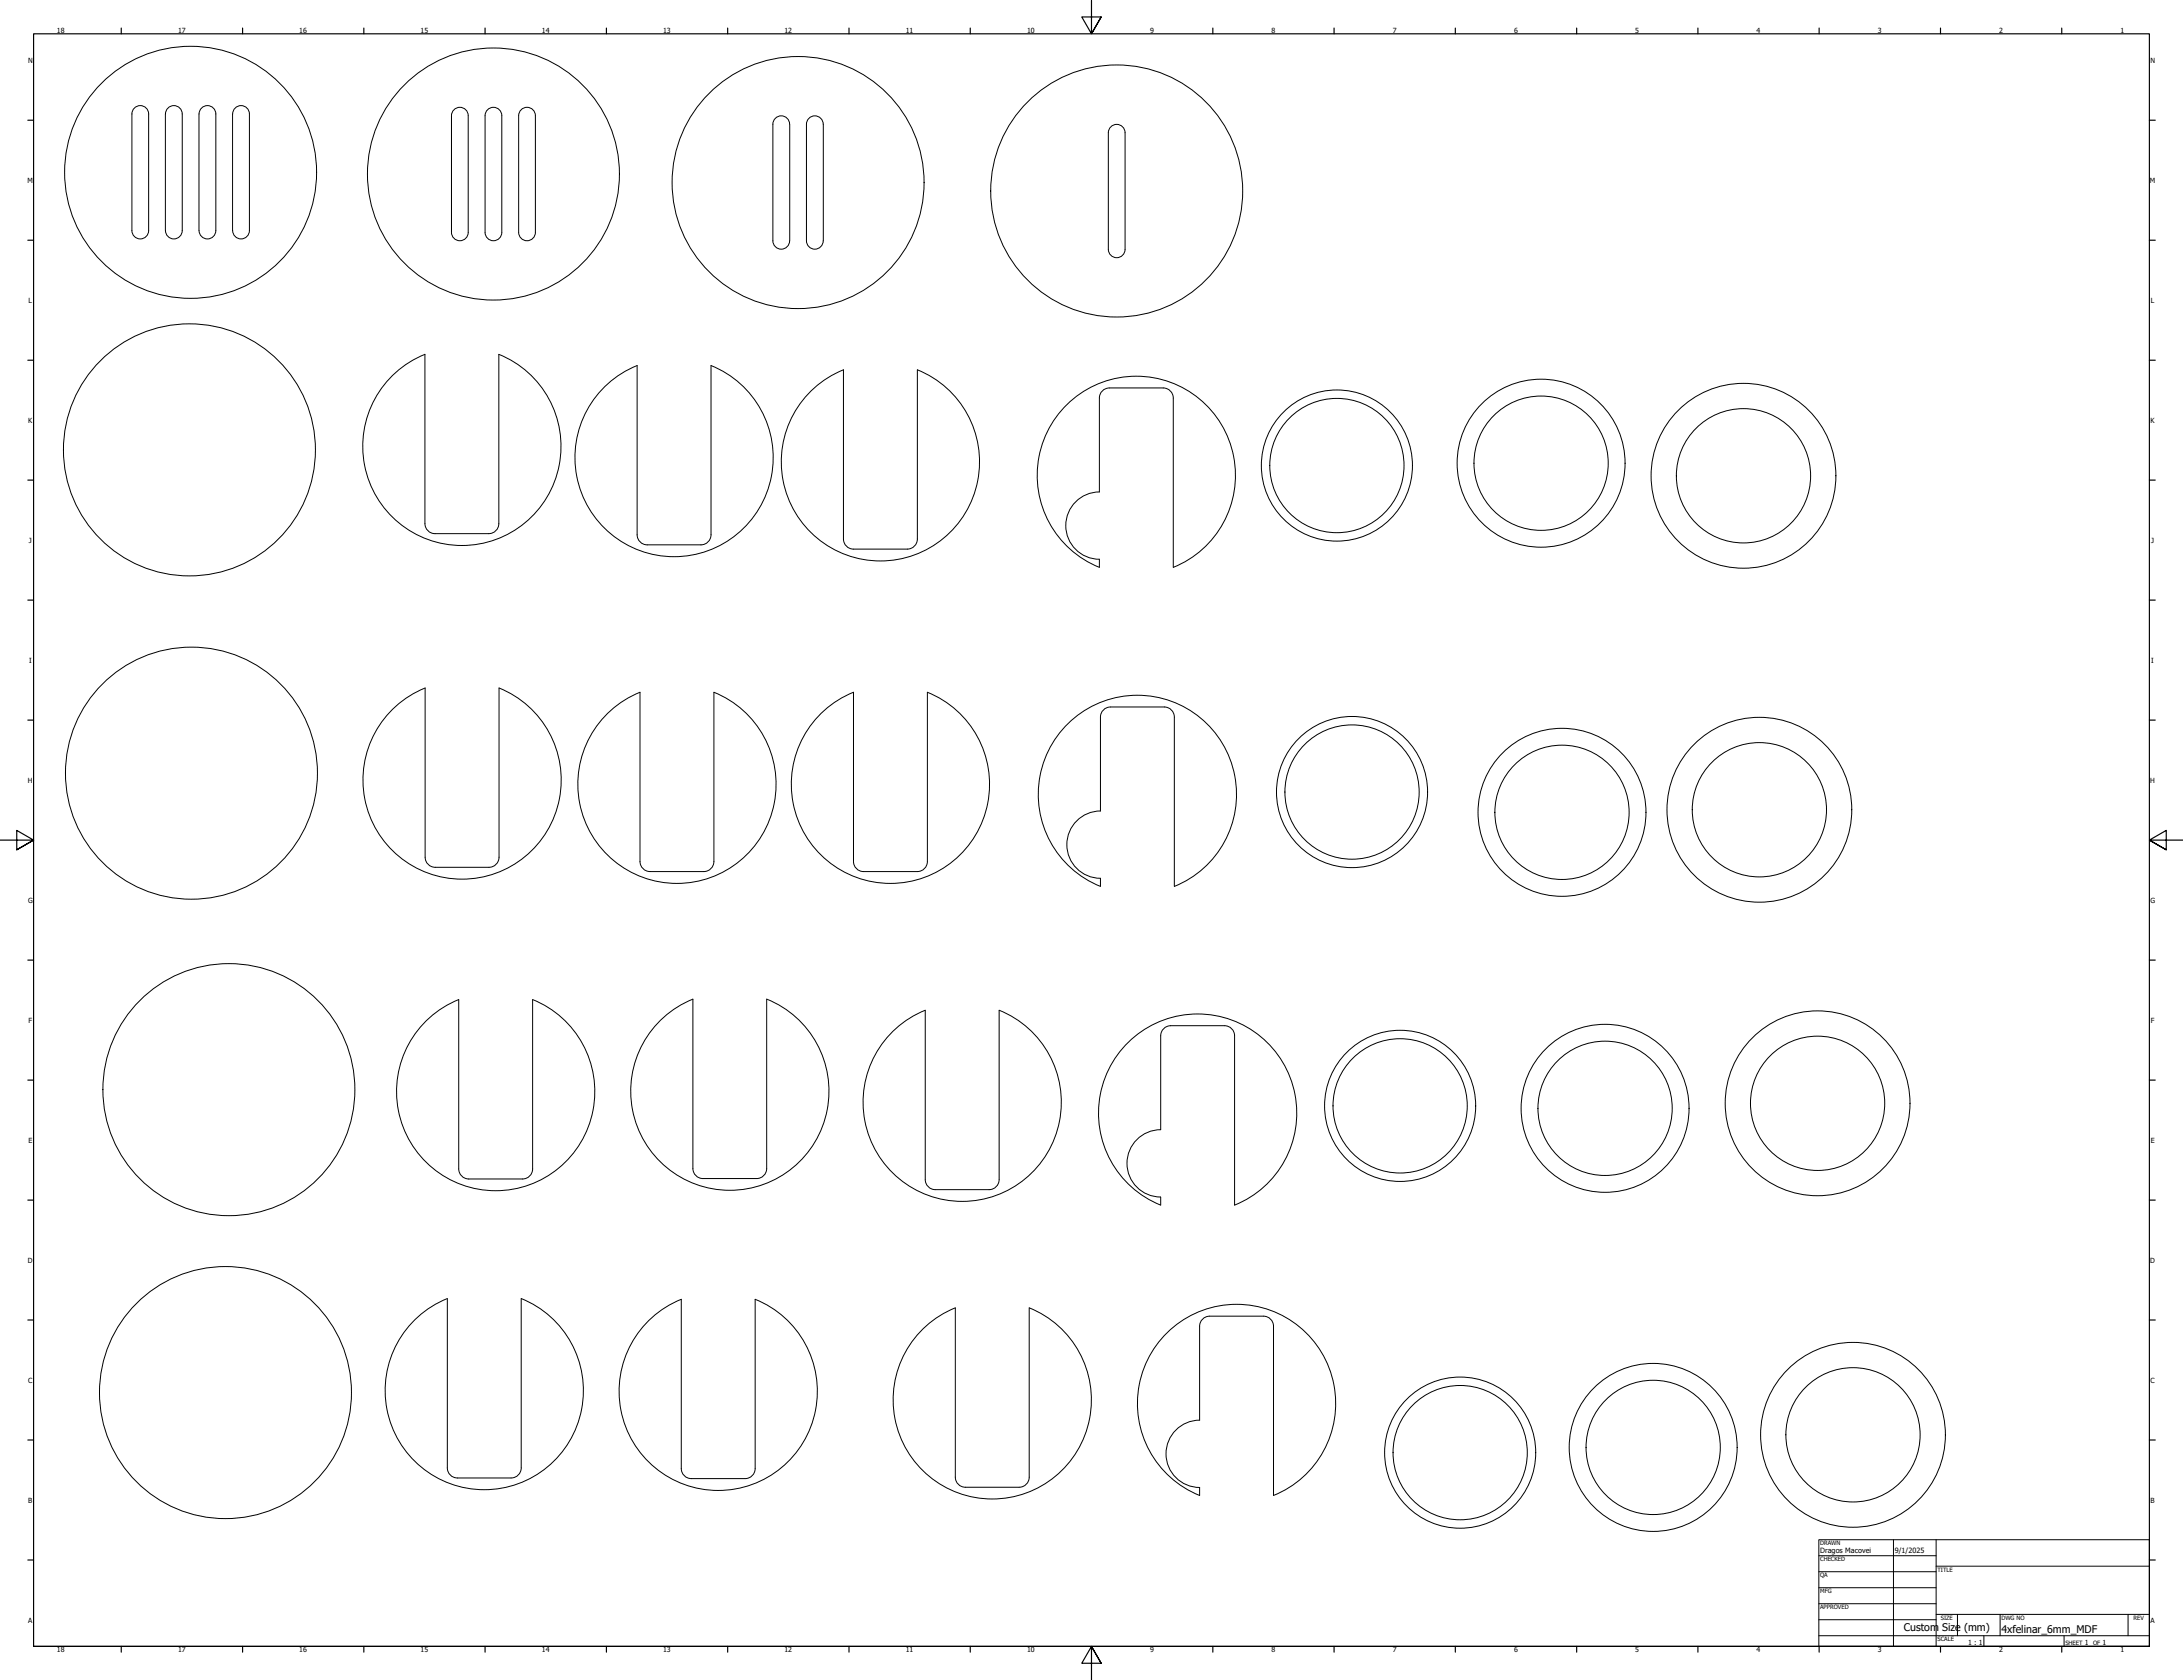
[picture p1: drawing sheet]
<svg xmlns="http://www.w3.org/2000/svg" width="1300mm" height="1000mm" viewBox="0 0 1300 1000" stroke-linecap="round" stroke-linejoin="round" font-family="sans-serif">
<defs><g id="words">
<g font-size="6.3">
<text x="1134" y="971">Custom</text>
<text x="1157" y="971">Size (mm)</text>
<text x="1192" y="972">4xfelinar_6mm_MDF</text>
</g>
<g font-size="4.3">
<text x="1084" y="924">Dragos Macovei</text>
<text x="1128" y="925">9/1/2025</text>
</g>
<g font-size="4.2">
<text x="34" y="20">18</text>
<text x="106" y="20">17</text>
<text x="178" y="20">16</text>
<text x="251" y="20">15</text>
<text x="323" y="20">14</text>
<text x="395" y="20">13</text>
<text x="467" y="20">12</text>
<text x="539" y="20">11</text>
<text x="612" y="20">10</text>
<text x="685" y="20">9</text>
<text x="757" y="20">8</text>
<text x="829" y="20">7</text>
<text x="902" y="20">6</text>
<text x="974" y="20">5</text>
<text x="1046" y="20">4</text>
<text x="1118" y="20">3</text>
<text x="1190" y="20">2</text>
<text x="1263" y="20">1</text>
<text x="17" y="37">N</text>
<text x="1281" y="37">N</text>
<text x="16" y="109">M</text>
<text x="1280" y="109">M</text>
<text x="17" y="180">L</text>
<text x="1281" y="180">L</text>
<text x="17" y="252">K</text>
<text x="1281" y="252">K</text>
<text x="17" y="323">J</text>
<text x="1281" y="323">J</text>
<text x="17" y="395">I</text>
<text x="1281" y="395">I</text>
<text x="17" y="466">H</text>
<text x="1280" y="466">H</text>
<text x="17" y="537">G</text>
<text x="1281" y="537">G</text>
<text x="17" y="609">F</text>
<text x="1281" y="609">F</text>
<text x="17" y="680">E</text>
<text x="1281" y="680">E</text>
<text x="17" y="752">D</text>
<text x="1280" y="752">D</text>
<text x="17" y="823">C</text>
<text x="1281" y="823">C</text>
<text x="17" y="895">B</text>
<text x="1281" y="895">B</text>
<text x="17" y="966">A</text>
<text x="1281" y="966">A</text>
<text x="34" y="984">18</text>
<text x="106" y="984">17</text>
<text x="178" y="984">16</text>
<text x="251" y="984">15</text>
<text x="323" y="984">14</text>
<text x="395" y="984">13</text>
<text x="467" y="984">12</text>
<text x="539" y="984">11</text>
<text x="612" y="984">10</text>
<text x="685" y="984">9</text>
<text x="757" y="984">8</text>
<text x="829" y="984">7</text>
<text x="902" y="984">6</text>
<text x="974" y="984">5</text>
<text x="1046" y="984">4</text>
<text x="1118" y="984">3</text>
<text x="1172" y="979">1 : 1</text>
<text x="1190" y="984">2</text>
<text x="1242" y="979">1</text>
<text x="1252" y="979">1</text>
<text x="1263" y="984">1</text>
</g>
<g font-size="3.5">
<text x="1084" y="920">DRAWN</text>
<text x="1084" y="930">CHECKED</text>
<text x="1154" y="936">TITLE</text>
<text x="1084" y="939">QA</text>
<text x="1084" y="949">MFG</text>
<text x="1084" y="958">APPROVED</text>
<text x="1156" y="964">SIZE</text>
<text x="1192" y="964">DWG NO</text>
<text x="1271" y="964">REV</text>
<text x="1154" y="977">SCALE</text>
<text x="1230" y="979">SHEET</text>
<text x="1246" y="979">OF</text>
</g>
</g></defs>
<!-- layer: Visible (ANSI) -->
<g fill="none" stroke="#000" stroke-width=".6">
<path d="M80 64a5 5 0 0 1 6-1 5 5 0 0 1 3 5v69a5 5 0 0 1-5 5 5 5 0 0 1-5-5v-69v-2zM98 68v69M99 68a5 5 0 0 1 5-5 5 5 0 0 1 5 5v69a5 5 0 0 1-5 5 5 5 0 0 1-5-5M118 68v69M119 68a5 5 0 0 1 5-5 5 5 0 0 1 5 5v69a5 5 0 0 1-5 5 5 5 0 0 1-5-5M138 68v69M139 68a5 5 0 0 1 5-5 5 5 0 0 1 5 5v69a5 5 0 0 1-5 5 5 5 0 0 1-5-5M270 66a5 5 0 0 1 6-2 5 5 0 0 1 3 5v69a5 5 0 0 1-5 5 5 5 0 0 1-5-5v-69zM290 66a5 5 0 0 1 6-2 5 5 0 0 1 3 5v69a5 5 0 0 1-5 5 5 5 0 0 1-5-5v-69zM310 66a5 5 0 0 1 6-2 5 5 0 0 1 3 5v69a5 5 0 0 1-5 5 5 5 0 0 1-5-5v-69zM462 70a5 5 0 0 1 5-1 5 5 0 0 1 3 5v69a5 5 0 0 1-5 5 5 5 0 0 1-5-5v-69l1-2zM482 70a5 5 0 0 1 5-1 5 5 0 0 1 3 5v69a5 5 0 0 1-5 5 5 5 0 0 1-5-5v-69l1-2z"/>
<path d="M662 75a5 5 0 0 1 5 0 5 5 0 0 1 3 4v69a5 5 0 0 1-5 5 5 5 0 0 1-5-5v-69v-2zM360 231l10-9 9-4v100a6 6 0 0 0 6 6h32a6 6 0 0 0 6-6v-100a59 59 0 0 1 30 83 59 59 0 0 1-87 18 59 59 0 0 1-6-88zM546 220v101M546 220a59 59 0 0 1 25 91 59 59 0 0 1-94 0 59 59 0 0 1 25-91v101M661 231a6 6 0 0 0-6 6v56M661 231h32M693 231a6 6 0 0 1 6 6v101M655 293a20 20 0 0 0-20 20 20 20 0 0 0 20 20M253 312v-101a59 59 0 0 0-25 90 59 59 0 0 0 94 0 59 59 0 0 0-25-90v101M253 312a6 6 0 0 0 6 6h32a6 6 0 0 0 6-6M502 321a6 6 0 0 0 6 6M508 327h32"/>
<path d="M546 321a6 6 0 0 1-6 6M655 338a59 59 0 0 1-25-91 59 59 0 0 1 94 0 59 59 0 0 1-25 91M655 333v5M233 423l11-9 9-4v100a6 6 0 0 0 6 6h32a6 6 0 0 0 6-6v-100a59 59 0 0 1 30 83 59 59 0 0 1-87 18 59 59 0 0 1-7-88zM361 425l11-8 9-5v101a6 6 0 0 0 6 6h32a6 6 0 0 0 6-6v-101a59 59 0 0 1 29 84 59 59 0 0 1-87 18 59 59 0 0 1-6-89zM488 425l11-8 9-5v101a6 6 0 0 0 6 6h32a6 6 0 0 0 6-6v-101a59 59 0 0 1 30 84 59 59 0 0 1-87 18 59 59 0 0 1-7-89zM655 427v56a20 20 0 0 0-20 20 20 20 0 0 0 20 20v5a59 59 0 0 1-24-91 59 59 0 0 1 93 0 59 59 0 0 1-25 91v-101M655 427a6 6 0 0 1 6-6h32a6 6 0 0 1 6 6M273 595a59 59 0 0 0-25 91 59 59 0 0 0 94 0 59 59 0 0 0-25-91M273 595v101a6 6 0 0 0 6 6h32a6 6 0 0 0 6-6v-101M393 608l10-8 10-5v101a6 6 0 0 0 6 6h32a6 6 0 0 0 6-6v-101a59 59 0 0 1 29 84 59 59 0 0 1-87 18 59 59 0 0 1-6-89zM531 615l11-9 9-5v101a6 6 0 0 0 6 6h32a6 6 0 0 0 6-6v-101a59 59 0 0 1 29 84 59 59 0 0 1-87 18 59 59 0 0 1-6-88z"/>
<path d="M671 622a59 59 0 0 1 91 8 59 59 0 0 1-27 87v-100a6 6 0 0 0-6-6h-32a6 6 0 0 0-6 6v56a20 20 0 0 0-20 20 20 20 0 0 0 20 20v4a59 59 0 0 1-20-95zM266 773a59 59 0 0 0-25 91 59 59 0 0 0 94 0 59 59 0 0 0-25-91M266 773v101a6 6 0 0 0 6 6h32a6 6 0 0 0 6-6v-101M406 773a59 59 0 0 0-25 91 59 59 0 0 0 94 0 59 59 0 0 0-25-91v101a6 6 0 0 1-6 6M406 773v101a6 6 0 0 0 6 6M714 789v56a20 20 0 0 0-20 20 20 20 0 0 0 20 21v4a59 59 0 0 1-25-90 59 59 0 0 1 94 0 59 59 0 0 1-25 90v-101M714 790a6 6 0 0 1 6-6h32a6 6 0 0 1 6 6M412 880h32M607 885a6 6 0 0 0 6-6v-100a59 59 0 0 1 25 90 59 59 0 0 1-94 0 59 59 0 0 1 25-90v100a6 6 0 0 0 6 6h32"/>
<circle cx="113" cy="103" r="75"/>
<circle cx="294" cy="104" r="75"/>
<circle cx="475" cy="109" r="75"/>
<circle cx="665" cy="114" r="75"/>
<circle cx="113" cy="268" r="75"/>
<circle cx="796" cy="277" r="45"/>
<circle cx="796" cy="277" r="40"/>
<circle cx="918" cy="276" r="50"/>
<circle cx="918" cy="276" r="40"/>
<circle cx="1038" cy="283" r="55"/>
<circle cx="1038" cy="283" r="40"/>
<circle cx="114" cy="460" r="75"/>
<circle cx="805" cy="472" r="45"/>
<circle cx="805" cy="472" r="40"/>
<circle cx="930" cy="484" r="50"/>
<circle cx="930" cy="484" r="40"/>
<circle cx="1048" cy="482" r="55"/>
<circle cx="1048" cy="482" r="40"/>
<circle cx="136" cy="649" r="75"/>
<circle cx="834" cy="658" r="45"/>
<circle cx="834" cy="658" r="40"/>
<circle cx="956" cy="660" r="50"/>
<circle cx="956" cy="660" r="40"/>
<circle cx="1082" cy="657" r="55"/>
<circle cx="1082" cy="657" r="40"/>
<circle cx="134" cy="829" r="75"/>
<circle cx="1103" cy="854" r="55"/>
<circle cx="1103" cy="854" r="40"/>
<circle cx="870" cy="865" r="45"/>
<circle cx="870" cy="865" r="40"/>
<circle cx="984" cy="862" r="50"/>
<circle cx="984" cy="862" r="40"/>
</g>
<!-- layer: Border (ANSI) -->
<g fill="none" stroke="#000" stroke-width=".7">
<path d="M72 17v3M144 17v3M217 17v3M289 17v3M361 17v3M433 17v3M506 17v3M578 17v3M650 0v20l-6-10h12l-6 10 6-10M722 17v3M794 17v3M867 17v3"/>
<path d="M939 17v3M1011 17v3M1083 17v3M1156 17v3M1228 17v3M17 72h3M1280 72h3M17 143h3M1280 143h3M17 214h3M1280 214h3M17 286h3"/>
<path d="M1280 286h3M17 357h3M1280 357h3M17 429h3M1280 429h3M0 500h20l-10-6v12l10-6-10 6M1300 500h-20l10-6v12l-10-6 10 6M17 572h3M1280 572h3M17 643h3M1280 643h3M17 714h3"/>
<path d="M1280 714h3M17 786h3M1280 786h3M17 857h3M1280 857h3M17 929h3M1280 929h3M20 980v-960h1260v960h-1260h1260M72 980v4M144 980v4M217 980v4M289 980v4"/>
<path d="M361 980v4M433 980v4M506 980v4M578 980v4M656 990l-6-10 6 10h-12l6-10v20M722 980v4M794 980v4M867 980v4M939 980v4M1011 980v4M1083 980v4M1156 980v4"/>
<path d="M1228 980v4"/>
</g>
<!-- layer: Title (ANSI) -->
<g fill="none" stroke="#000" stroke-width=".6">
<path d="M1083 917h197v63h-197zM1128 917v63M1153 917v63M1083 926h70M1083 936h70M1153 932h127M1083 945h70M1083 955h70M1083 974h197M1083 964h70M1153 961h127M1166 961v13"/>
<path d="M1181 974v6M1191 961v13M1229 974v6M1267 961v13"/>
</g>
<use href="#words"/>
</svg>
